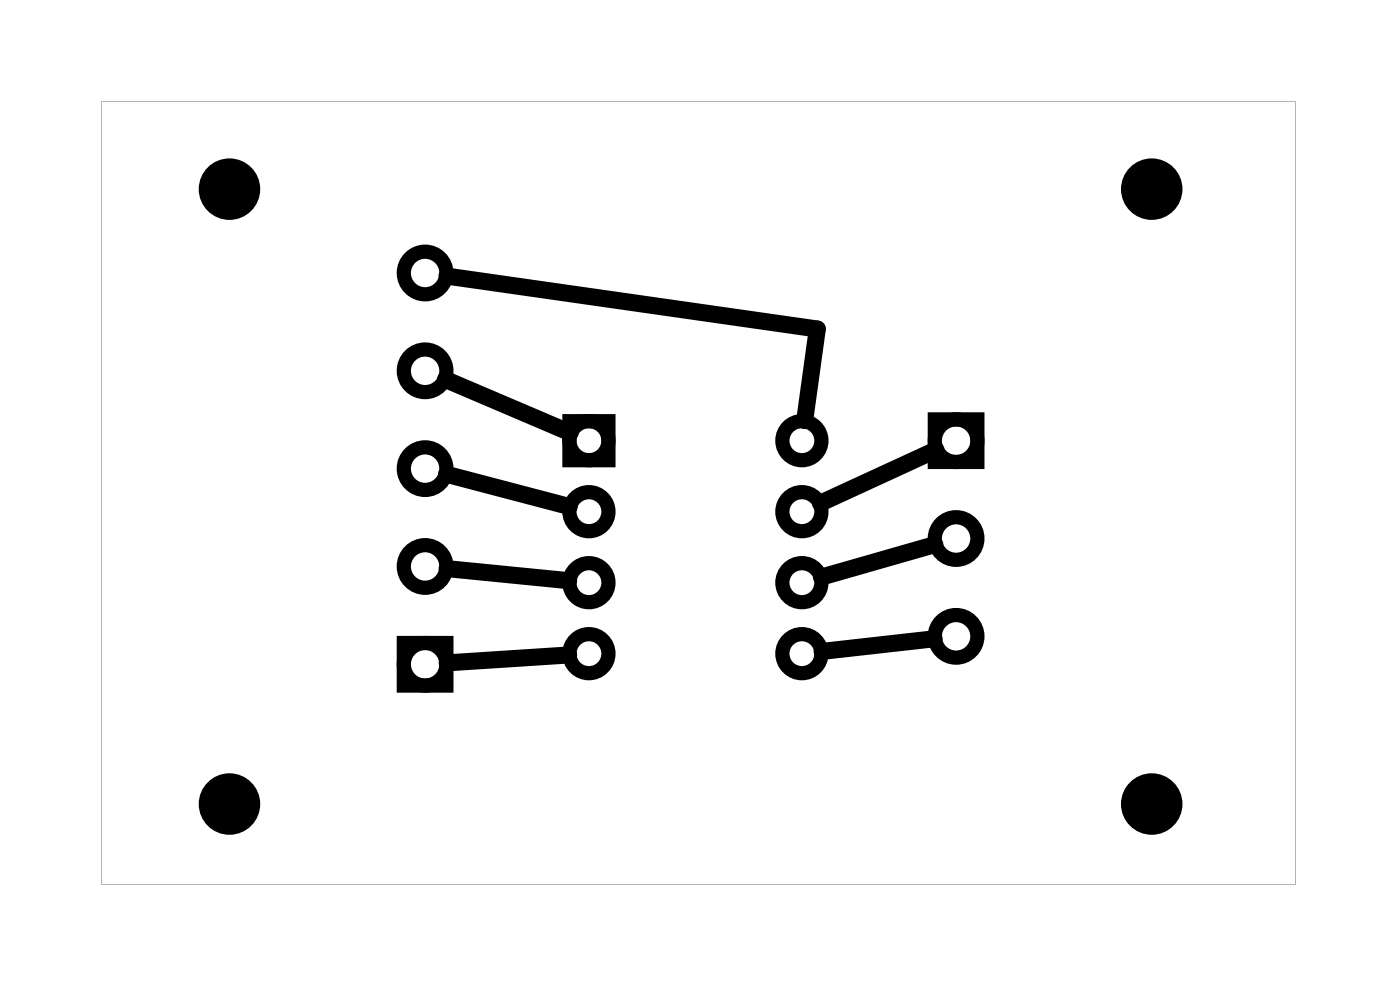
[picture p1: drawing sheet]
<svg xmlns="http://www.w3.org/2000/svg" width="50mm" height="35mm" viewBox="0 0 50 35" stroke-linecap="round" stroke-linejoin="round" font-family="sans-serif">
<path d="M3.6 3.6h42.8v28.1h-42.8zM3.6 3.6v28h42.8v-28z" fill="#000"/>
<g fill="none" stroke="#000" stroke-width=".51">
<path d="M20.4 15.1h1.4v1.4h-1.4zM33.4 15h1.6v1.5h-1.6zM14.4 23h1.6v1.5h-1.6z"/>
<circle cx="15.2" cy="9.8" r=".76"/>
<circle cx="15.2" cy="16.8" r=".76"/>
<circle cx="15.2" cy="13.3" r=".76"/>
<circle cx="21.1" cy="18.3" r=".7"/>
<circle cx="21.1" cy="15.8" r=".7"/>
<circle cx="28.7" cy="18.3" r=".7"/>
<circle cx="28.7" cy="15.8" r=".7"/>
<circle cx="34.2" cy="19.3" r=".76"/>
<circle cx="34.2" cy="15.8" r=".76"/>
<circle cx="15.2" cy="23.8" r=".76"/>
<circle cx="15.2" cy="20.3" r=".76"/>
<circle cx="21.1" cy="23.4" r=".7"/>
<circle cx="21.1" cy="20.8" r=".7"/>
<circle cx="28.7" cy="20.8" r=".7"/>
<circle cx="28.7" cy="23.4" r=".7"/>
<circle cx="34.2" cy="22.8" r=".76"/>
</g>
<g fill="#000">
<circle cx="8.2" cy="6.8" r="1.1"/>
<circle cx="41.2" cy="6.8" r="1.1"/>
<circle cx="8.2" cy="28.8" r="1.1"/>
<circle cx="41.2" cy="28.8" r="1.1"/>
</g>
<path d="M15.9 13.6l4.5 1.9M16 17l4.4 1.1M16 9.9l13.2 1.9-.4 3.2M33.5 19.5l-4.1 1.1M33.5 16.1l-4.1 1.9M16 20.3l4.4 .5M20.3 23.4l-4.3 .3M33.4 22.9l-4 .4" fill="none" stroke="#000" stroke-width=".61"/>
</svg>
